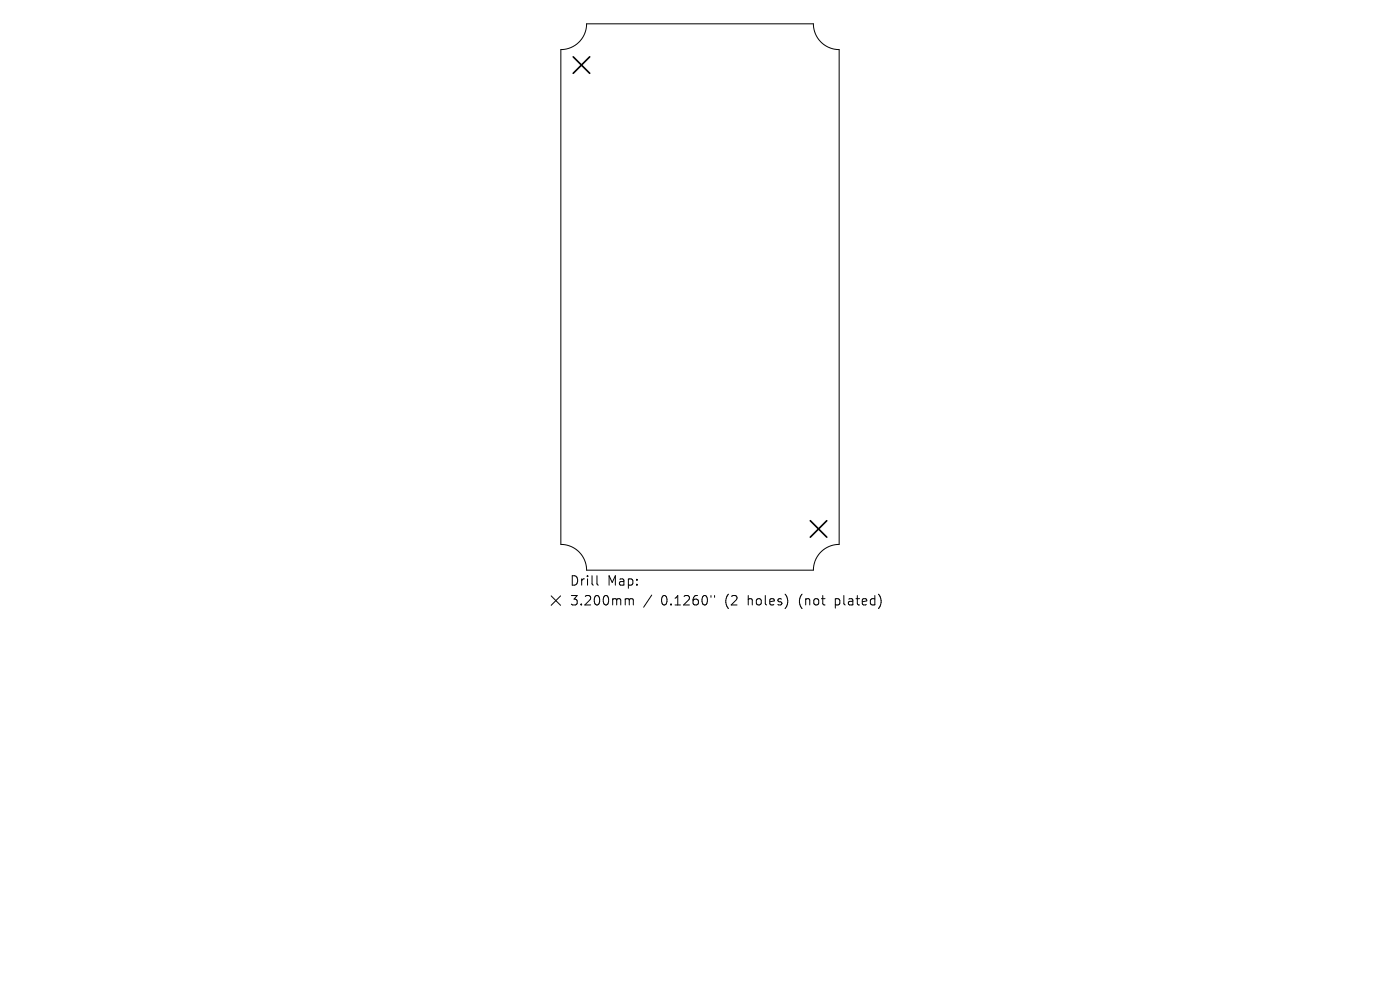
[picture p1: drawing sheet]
<svg xmlns="http://www.w3.org/2000/svg" width="297mm" height="210mm" viewBox="0 0 297 210" stroke-linecap="round" stroke-linejoin="round" font-family="sans-serif">
<defs><g id="words">
<g font-size="2.8">
<text x="120.9" y="124.5">Drill</text>
<text x="128.8" y="124.5">Map:</text>
<text x="120.9" y="128.7">3.200mm</text>
<text x="140.2" y="128.7">0.1260&quot;</text>
<text x="153.8" y="128.7">(2</text>
<text x="158.7" y="128.7">holes)</text>
<text x="169.6" y="128.7">(not</text>
<text x="177.3" y="128.7">plated)</text>
</g>
</g></defs>
<path d="M124.4 5.1h48.2a5.5 5.5 0 0 0 5.4 5.4v105a5.5 5.5 0 0 0-5.4 5.4h-48.2a5.5 5.5 0 0 0-5.4-5.4v-105a5.5 5.5 0 0 0 5.4-5.4zM116.9 126.4l2 2M118.9 126.4l-2 2M126.6 122.1v1.7l.3 .3M133.2 127l.3 .3M133.5 127.3v1M133.5 127.3l.3-.3 .5 .1 .1 1.2M138.3 126.2l-1.8 2.6M150.8 126.3v.4M151.6 126.3v.4M167 126.9v1.3M186.4 126.1a2.35 2.35 0 0 1 0 2.9" fill="none" stroke="#000" stroke-width=".21"/>
<path d="M121.6 12.1l3.5 3.5M125.1 12.1l-3.5 3.5M171.9 110.5l3.5 3.5M175.4 110.5l-3.5 3.5" fill="none" stroke="#000" stroke-width=".35"/>
<use href="#words"/>
</svg>
